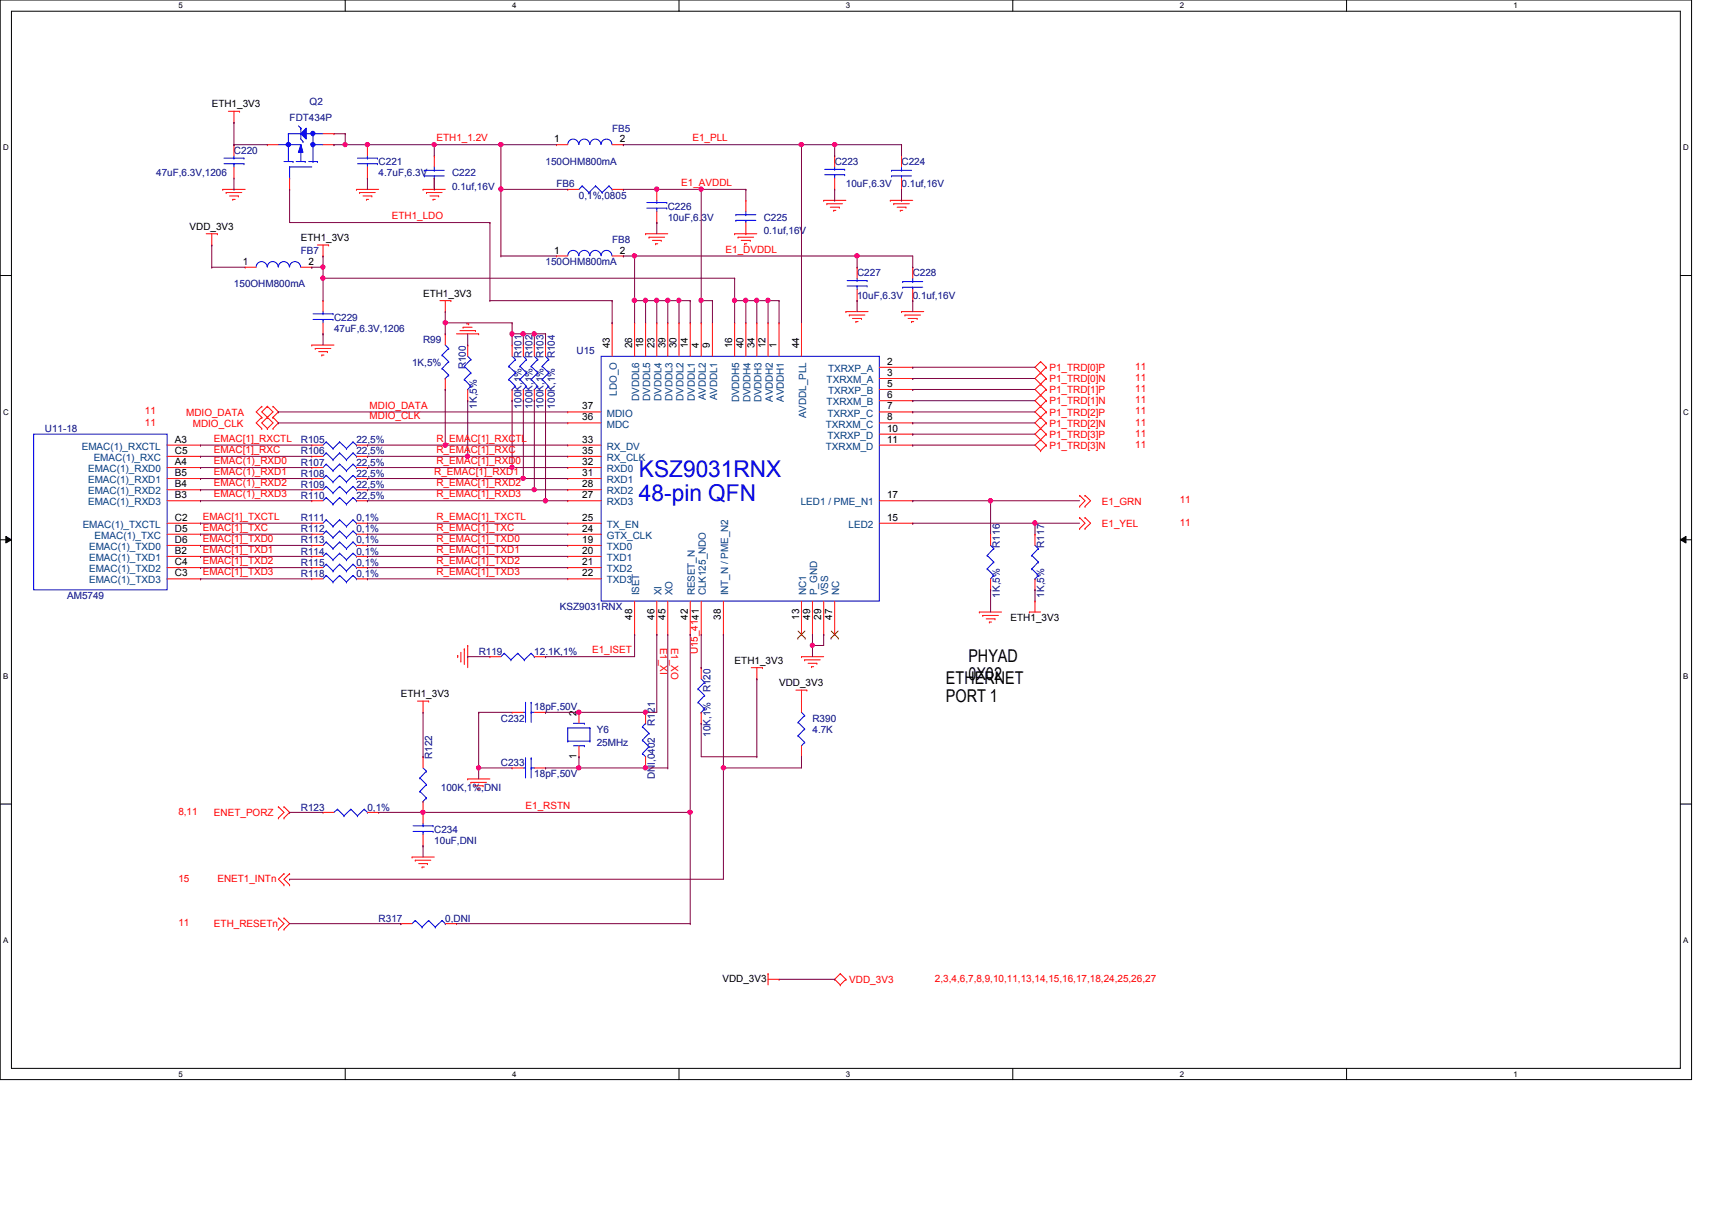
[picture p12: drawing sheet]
<svg xmlns="http://www.w3.org/2000/svg" width="297mm" height="210mm" viewBox="0 0 297 210" stroke-linecap="round" stroke-linejoin="round" font-family="sans-serif">
<defs><g id="words">
<g font-size="4" fill="#00f">
<text x="110.9" y="82.8">KSZ9031RNX</text>
<text x="110.9" y="86.9">48-pin QFN</text>
</g>
<g font-size="3">
<text x="164.1" y="118.7">ETHERNET</text>
<text x="168" y="114.8">PHYAD</text>
<text x="168" y="117.9">0X02</text>
<text x="164.1" y="121.8">PORT 1</text>
</g>
<g font-size="1.7">
<text x="36.7" y="18.6">ETH1_3V3</text>
<text x="96.2" y="24.7">1</text>
<text x="107.6" y="24.7">2</text>
<text x="32.9" y="39.8">VDD_3V3</text>
<text x="52.2" y="41.8">ETH1_3V3</text>
<text x="42.1" y="45.9">1</text>
<text x="53.5" y="45.9">2</text>
<text x="96.2" y="44">1</text>
<text x="107.6" y="44">2</text>
<text x="73.4" y="51.4">ETH1_3V3</text>
<text x="105.8" y="60.5" transform="rotate(-90 105.8 60.5)">43</text>
<text x="109.7" y="60.5" transform="rotate(-90 109.7 60.5)">26</text>
<text x="111.6" y="60.5" transform="rotate(-90 111.6 60.5)">18</text>
<text x="113.5" y="60.5" transform="rotate(-90 113.5 60.5)">23</text>
<text x="115.4" y="60.5" transform="rotate(-90 115.4 60.5)">39</text>
<text x="117.4" y="60.5" transform="rotate(-90 117.4 60.5)">30</text>
<text x="119.3" y="60.5" transform="rotate(-90 119.3 60.5)">14</text>
<text x="121.2" y="60.5" transform="rotate(-90 121.2 60.5)">4</text>
<text x="123.2" y="60.5" transform="rotate(-90 123.2 60.5)">9</text>
<text x="127" y="60.5" transform="rotate(-90 127 60.5)">16</text>
<text x="129" y="60.5" transform="rotate(-90 129 60.5)">40</text>
<text x="130.9" y="60.5" transform="rotate(-90 130.9 60.5)">34</text>
<text x="132.8" y="60.5" transform="rotate(-90 132.8 60.5)">12</text>
<text x="134.7" y="60.5" transform="rotate(-90 134.7 60.5)">1</text>
<text x="138.6" y="60.5" transform="rotate(-90 138.6 60.5)">44</text>
<text x="153.9" y="63.3">2</text>
<text x="153.9" y="65.2">3</text>
<text x="101" y="71">37</text>
<text x="153.9" y="67.1">5</text>
<text x="153.9" y="69.1">6</text>
<text x="153.9" y="71">7</text>
<text x="30.3" y="76.8">A3</text>
<text x="101" y="76.8">33</text>
<text x="101" y="72.9">36</text>
<text x="153.9" y="72.9">8</text>
<text x="153.9" y="74.9">10</text>
<text x="153.9" y="76.8">11</text>
<text x="30.3" y="78.7">C5</text>
<text x="30.3" y="82.6">B5</text>
<text x="30.3" y="80.7">A4</text>
<text x="101" y="82.6">31</text>
<text x="101" y="80.7">32</text>
<text x="101" y="78.7">35</text>
<text x="30.3" y="86.4">B3</text>
<text x="30.3" y="84.5">B4</text>
<text x="101" y="86.4">27</text>
<text x="101" y="84.5">28</text>
<text x="153.9" y="86.4">17</text>
<text x="30.3" y="92.2">D5</text>
<text x="30.3" y="90.3">C2</text>
<text x="30.3" y="94.2">D6</text>
<text x="101" y="94.2">19</text>
<text x="101" y="92.2">24</text>
<text x="101" y="90.3">25</text>
<text x="153.9" y="90.3">15</text>
<text x="30.3" y="100">C3</text>
<text x="30.3" y="98">C4</text>
<text x="30.3" y="96.1">B2</text>
<text x="101" y="96.1">20</text>
<text x="101" y="98">21</text>
<text x="101" y="100">22</text>
<text x="109.7" y="107.6" transform="rotate(-90 109.7 107.6)">48</text>
<text x="113.5" y="107.6" transform="rotate(-90 113.5 107.6)">46</text>
<text x="115.4" y="107.6" transform="rotate(-90 115.4 107.6)">45</text>
<text x="119.3" y="107.6" transform="rotate(-90 119.3 107.6)">42</text>
<text x="125.1" y="107.6" transform="rotate(-90 125.1 107.6)">38</text>
<text x="138.6" y="107.6" transform="rotate(-90 138.6 107.6)">13</text>
<text x="140.5" y="107.6" transform="rotate(-90 140.5 107.6)">49</text>
<text x="142.5" y="107.6" transform="rotate(-90 142.5 107.6)">29</text>
<text x="144.4" y="107.6" transform="rotate(-90 144.4 107.6)">47</text>
<text x="175.3" y="107.8">ETH1_3V3</text>
<text x="127.5" y="115.1">ETH1_3V3</text>
<text x="135.2" y="119">VDD_3V3</text>
<text x="69.6" y="120.9">ETH1_3V3</text>
<text x="100" y="124.1" transform="rotate(-90 100 124.1)">2</text>
<text x="100" y="131.7" transform="rotate(-90 100 131.7)">1</text>
<text x="125.3" y="170.3">VDD_3V3</text>
</g>
<g font-size="1.7" fill="#000080">
<text x="50.2" y="20.9">FDT434P</text>
<text x="53.7" y="18.2">Q2</text>
<text x="106.2" y="22.9">FB5</text>
<text x="40.6" y="26.7">C220</text>
<text x="65.7" y="28.7">C221</text>
<text x="94.7" y="28.7">150OHM800mA</text>
<text x="144.8" y="28.7">C223</text>
<text x="156.4" y="28.7">C224</text>
<text x="27.1" y="30.6">47uF,6.3V,1206</text>
<text x="65.7" y="30.6">4.7uF,6.3V</text>
<text x="78.4" y="30.6">C222</text>
<text x="78.4" y="32.9">0.1uf,16V</text>
<text x="96.6" y="32.5">FB6</text>
<text x="100.5" y="34.5">0,1%,0805</text>
<text x="146.8" y="32.5">10uF,6.3V</text>
<text x="156.4" y="32.5">0.1uf,16V</text>
<text x="115.9" y="36.4">C226</text>
<text x="115.9" y="38.3">10uF,6.3V</text>
<text x="132.5" y="38.3">C225</text>
<text x="132.5" y="40.6">0.1uf,16V</text>
<text x="52.2" y="44.1">FB7</text>
<text x="94.7" y="46">150OHM800mA</text>
<text x="106.2" y="42.2">FB8</text>
<text x="148.7" y="48">C227</text>
<text x="158.4" y="48">C228</text>
<text x="40.6" y="49.9">150OHM800mA</text>
<text x="148.7" y="51.8">10uF,6.3V</text>
<text x="158.4" y="51.8">0.1uf,16V</text>
<text x="58" y="55.7">C229</text>
<text x="58" y="57.6">47uF,6.3V,1206</text>
<text x="73.4" y="59.5">R99</text>
<text x="71.5" y="63.4">1K,5%</text>
<text x="80.8" y="64.1" transform="rotate(-90 80.8 64.1)">R100</text>
<text x="90.5" y="62.2" transform="rotate(-90 90.5 62.2)">R101</text>
<text x="92.4" y="62.2" transform="rotate(-90 92.4 62.2)">R102</text>
<text x="94.3" y="62.2" transform="rotate(-90 94.3 62.2)">R103</text>
<text x="96.3" y="62.2" transform="rotate(-90 96.3 62.2)">R104</text>
<text x="100" y="61.5">U15</text>
<text x="82.8" y="70.9" transform="rotate(-90 82.8 70.9)">1K,5%</text>
<text x="90.5" y="70.9" transform="rotate(-90 90.5 70.9)">100K,1%</text>
<text x="92.4" y="70.9" transform="rotate(-90 92.4 70.9)">100K,1%</text>
<text x="94.3" y="70.9" transform="rotate(-90 94.3 70.9)">100K,1%</text>
<text x="96.3" y="70.9" transform="rotate(-90 96.3 70.9)">100K,1%</text>
<text x="7.8" y="75">U11-18</text>
<text x="52.2" y="76.9">R105</text>
<text x="61.8" y="76.9">22,5%</text>
<text x="52.2" y="82.7">R108</text>
<text x="52.2" y="78.8">R106</text>
<text x="52.2" y="80.8">R107</text>
<text x="61.8" y="82.7">22,5%</text>
<text x="61.8" y="78.8">22,5%</text>
<text x="61.8" y="80.8">22,5%</text>
<text x="52.2" y="84.6">R109</text>
<text x="52.2" y="86.6">R110</text>
<text x="61.8" y="84.6">22,5%</text>
<text x="61.8" y="86.6">22,5%</text>
<text x="52.2" y="92.4">R112</text>
<text x="52.2" y="94.3">R113</text>
<text x="52.2" y="90.4">R111</text>
<text x="61.8" y="92.4">0,1%</text>
<text x="61.8" y="94.3">0,1%</text>
<text x="61.8" y="90.4">0,1%</text>
<text x="173.5" y="95" transform="rotate(-90 173.5 95)">R116</text>
<text x="181.2" y="95" transform="rotate(-90 181.2 95)">R117</text>
<text x="52.2" y="96.2">R114</text>
<text x="52.2" y="98.1">R115</text>
<text x="52.2" y="100.1">R118</text>
<text x="61.8" y="96.2">0,1%</text>
<text x="61.8" y="98.1">0,1%</text>
<text x="61.8" y="100.1">0,1%</text>
<text x="11.6" y="103.9">AM5749</text>
<text x="97.2" y="105.9">KSZ9031RNX</text>
<text x="173.5" y="103.7" transform="rotate(-90 173.5 103.7)">1K,5%</text>
<text x="181.2" y="103.7" transform="rotate(-90 181.2 103.7)">1K,5%</text>
<text x="83.1" y="113.6">R119</text>
<text x="92.7" y="113.6">12.1K,1%</text>
<text x="86.9" y="125.2">C232</text>
<text x="92.7" y="123.2">18pF,50V</text>
<text x="113.6" y="125.9" transform="rotate(-90 113.6 125.9)">R121</text>
<text x="123.3" y="120.1" transform="rotate(-90 123.3 120.1)">R120</text>
<text x="141" y="125.2">R390</text>
<text x="75" y="131.7" transform="rotate(-90 75 131.7)">R122</text>
<text x="103.5" y="127.1">Y6</text>
<text x="103.5" y="129.4">25MHz</text>
<text x="123.3" y="127.8" transform="rotate(-90 123.3 127.8)">10K,1%</text>
<text x="141" y="127.1">4.7K</text>
<text x="76.5" y="137.2">100K,1%,DNI</text>
<text x="86.9" y="132.9">C233</text>
<text x="92.7" y="134.8">18pF,50V</text>
<text x="113.6" y="135.1" transform="rotate(-90 113.6 135.1)">DNI,0402</text>
<text x="52.2" y="140.6">R123</text>
<text x="63.7" y="140.6">0,1%</text>
<text x="75.4" y="144.5">C234</text>
<text x="75.4" y="146.4">10uF,DNI</text>
<text x="65.7" y="159.9">R317</text>
<text x="77.3" y="159.9">0,DNI</text>
</g>
<g font-size="1.7" fill="#f00">
<text x="75.7" y="24.5">ETH1_1.2V</text>
<text x="120.1" y="24.5">E1_PLL</text>
<text x="118.2" y="32.3">E1_AVDDL</text>
<text x="68" y="38">ETH1_LDO</text>
<text x="125.9" y="43.8">E1_DVDDL</text>
<text x="182.1" y="64.3">P1_TRD[0]P</text>
<text x="197" y="64.2">11</text>
<text x="25.1" y="71.9">11</text>
<text x="64.1" y="70.9">MDIO_DATA</text>
<text x="182.1" y="66.3">P1_TRD[0]N</text>
<text x="182.1" y="68.2">P1_TRD[1]P</text>
<text x="182.1" y="70.1">P1_TRD[1]N</text>
<text x="197" y="66.1">11</text>
<text x="197" y="68">11</text>
<text x="197" y="70">11</text>
<text x="197" y="71.9">11</text>
<text x="25.1" y="73.8">11</text>
<text x="32.3" y="72.1">MDIO_DATA</text>
<text x="33.4" y="74">MDIO_CLK</text>
<text x="37.1" y="76.6">EMAC[1]_RXCTL</text>
<text x="64.1" y="72.8">MDIO_CLK</text>
<text x="75.7" y="76.6">R_EMAC[1]_RXCTL</text>
<text x="182.1" y="72.1">P1_TRD[2]P</text>
<text x="182.1" y="74">P1_TRD[2]N</text>
<text x="182.1" y="75.9">P1_TRD[3]P</text>
<text x="182.1" y="77.9">P1_TRD[3]N</text>
<text x="197" y="73.8">11</text>
<text x="197" y="75.7">11</text>
<text x="197" y="77.7">11</text>
<text x="37.1" y="80.5">EMAC(1)_RXD0</text>
<text x="37.1" y="82.4">EMAC(1)_RXD1</text>
<text x="37.1" y="78.6">EMAC[1]_RXC</text>
<text x="75.4" y="82.4">R_EMAC[1]_RXD1</text>
<text x="75.7" y="80.5">R_EMAC[1]_RXD0</text>
<text x="75.7" y="78.6">R_EMAC[1]_RXC</text>
<text x="37.1" y="84.4">EMAC(1)_RXD2</text>
<text x="37.1" y="86.3">EMAC(1)_RXD3</text>
<text x="75.7" y="84.4">R_EMAC[1]_RXD2</text>
<text x="75.7" y="86.3">R_EMAC[1]_RXD3</text>
<text x="191.2" y="87.5">E1_GRN</text>
<text x="204.7" y="87.3">11</text>
<text x="35.2" y="90.2">EMAC[1]_TXCTL</text>
<text x="35.2" y="92.1">EMAC[1]_TXC</text>
<text x="35.2" y="95.9">EMAC[1]_TXD1</text>
<text x="35.2" y="94">EMAC[1]_TXD0</text>
<text x="75.7" y="90.2">R_EMAC[1]_TXCTL</text>
<text x="75.7" y="95.9">R_EMAC[1]_TXD1</text>
<text x="75.7" y="94">R_EMAC[1]_TXD0</text>
<text x="75.7" y="92.1">R_EMAC[1]_TXC</text>
<text x="191.2" y="91.4">E1_YEL</text>
<text x="204.7" y="91.2">11</text>
<text x="35.2" y="99.8">EMAC[1]_TXD3</text>
<text x="35.2" y="97.9">EMAC[1]_TXD2</text>
<text x="75.7" y="99.8">R_EMAC[1]_TXD3</text>
<text x="75.7" y="97.9">R_EMAC[1]_TXD2</text>
<text x="102.7" y="113.3">E1_ISET</text>
<text x="114.6" y="112.4" transform="rotate(90 114.6 112.4)">E1_XI</text>
<text x="116.5" y="112.4" transform="rotate(90 116.5 112.4)">E1_XO</text>
<text x="121.1" y="113.5" transform="rotate(-90 121.1 113.5)">U15_4141</text>
<text x="30.9" y="141.4">8,11</text>
<text x="37.1" y="141.6">ENET_PORZ</text>
<text x="91.2" y="140.3">E1_RSTN</text>
<text x="30.9" y="153">15</text>
<text x="37.7" y="153">ENET1_INTn</text>
<text x="30.9" y="160.7">11</text>
<text x="37.1" y="160.9">ETH_RESETn</text>
<text x="147.4" y="170.5">VDD_3V3</text>
<text x="162.2" y="170.3">2,3,4,6,7,8,9,10,11,13,14,15,16,17,18,24,25,26,27</text>
</g>
<g font-size="1.7" fill="#004080">
<text x="143.7" y="64.5">TXRXP_A</text>
<text x="107" y="68.7" transform="rotate(-90 107 68.7)">LDO_O</text>
<text x="110.9" y="69.6" transform="rotate(-90 110.9 69.6)">DVDDL6</text>
<text x="112.8" y="69.6" transform="rotate(-90 112.8 69.6)">DVDDL5</text>
<text x="114.8" y="69.6" transform="rotate(-90 114.8 69.6)">DVDDL4</text>
<text x="116.7" y="69.6" transform="rotate(-90 116.7 69.6)">DVDDL3</text>
<text x="118.6" y="69.6" transform="rotate(-90 118.6 69.6)">DVDDL2</text>
<text x="120.6" y="69.6" transform="rotate(-90 120.6 69.6)">DVDDL1</text>
<text x="122.5" y="69.5" transform="rotate(-90 122.5 69.5)">AVDDL2</text>
<text x="124.4" y="69.5" transform="rotate(-90 124.4 69.5)">AVDDL1</text>
<text x="128.3" y="69.8" transform="rotate(-90 128.3 69.8)">DVDDH5</text>
<text x="130.2" y="69.8" transform="rotate(-90 130.2 69.8)">DVDDH4</text>
<text x="132.1" y="69.8" transform="rotate(-90 132.1 69.8)">DVDDH3</text>
<text x="134.1" y="69.7" transform="rotate(-90 134.1 69.7)">AVDDH2</text>
<text x="136" y="69.7" transform="rotate(-90 136 69.7)">AVDDH1</text>
<text x="143.4" y="66.5">TXRXM_A</text>
<text x="143.4" y="70.3">TXRXM_B</text>
<text x="143.7" y="68.4">TXRXP_B</text>
<text x="105.3" y="74.2">MDC</text>
<text x="105.3" y="72.3">MDIO</text>
<text x="139.9" y="72.6" transform="rotate(-90 139.9 72.6)">AVDDL_PLL</text>
<text x="143.3" y="74.2">TXRXM_C</text>
<text x="143.5" y="72.3">TXRXP_C</text>
<text x="143.5" y="76.1">TXRXP_D</text>
<text x="14.2" y="78">EMAC(1)_RXCTL</text>
<text x="15.3" y="83.8">EMAC(1)_RXD1</text>
<text x="15.3" y="81.9">EMAC(1)_RXD0</text>
<text x="16.3" y="80">EMAC(1)_RXC</text>
<text x="105.3" y="83.8">RXD1</text>
<text x="105.3" y="81.9">RXD0</text>
<text x="105.3" y="78">RX_DV</text>
<text x="105.3" y="80">RX_CLK</text>
<text x="143.3" y="78">TXRXM_D</text>
<text x="15.3" y="87.7">EMAC(1)_RXD3</text>
<text x="15.3" y="85.8">EMAC(1)_RXD2</text>
<text x="105.3" y="87.7">RXD3</text>
<text x="105.3" y="85.8">RXD2</text>
<text x="138.9" y="87.7">LED1 / PME_N1</text>
<text x="14.3" y="91.6">EMAC(1)_TXCTL</text>
<text x="15.4" y="95.4">EMAC(1)_TXD0</text>
<text x="16.4" y="93.5">EMAC(1)_TXC</text>
<text x="105.3" y="95.4">TXD0</text>
<text x="105.3" y="93.5">GTX_CLK</text>
<text x="105.3" y="91.6">TX_EN</text>
<text x="147.2" y="91.6">LED2</text>
<text x="15.4" y="101.2">EMAC(1)_TXD3</text>
<text x="15.4" y="99.3">EMAC(1)_TXD2</text>
<text x="15.4" y="97.3">EMAC(1)_TXD1</text>
<text x="105.3" y="97.3">TXD1</text>
<text x="105.3" y="99.3">TXD2</text>
<text x="105.3" y="101.2">TXD3</text>
<text x="110.9" y="103.3" transform="rotate(-90 110.9 103.3)">ISET</text>
<text x="114.8" y="103.3" transform="rotate(-90 114.8 103.3)">XI</text>
<text x="116.7" y="103.3" transform="rotate(-90 116.7 103.3)">XO</text>
<text x="120.6" y="103.3" transform="rotate(-90 120.6 103.3)">RESET_N</text>
<text x="122.5" y="103.3" transform="rotate(-90 122.5 103.3)">CLK125_NDO</text>
<text x="126.3" y="103.3" transform="rotate(-90 126.3 103.3)">INT_N / PME_N2</text>
<text x="139.9" y="103.3" transform="rotate(-90 139.9 103.3)">NC1</text>
<text x="141.8" y="103.3" transform="rotate(-90 141.8 103.3)">P_GND</text>
<text x="143.7" y="103.3" transform="rotate(-90 143.7 103.3)">VSS</text>
<text x="145.6" y="103.3" transform="rotate(-90 145.6 103.3)">NC</text>
</g>
<g font-size="1.4">
<text x="30.9" y="1.4">5</text>
<text x="88.9" y="1.4">4</text>
<text x="146.8" y="1.4">3</text>
<text x="204.7" y="1.4">2</text>
<text x="262.6" y="1.4">1</text>
<text x=".5" y="26.1">D</text>
<text x="292.1" y="26.1">D</text>
<text x=".5" y="71.9">C</text>
<text x="292.1" y="71.9">C</text>
<text x=".5" y="117.8">B</text>
<text x="292.1" y="117.8">B</text>
<text x=".5" y="163.6">A</text>
<text x="292.1" y="163.6">A</text>
<text x="30.9" y="186.8">5</text>
<text x="88.9" y="186.8">4</text>
<text x="146.8" y="186.8">3</text>
<text x="204.7" y="186.8">2</text>
<text x="262.6" y="186.8">1</text>
</g>
</g></defs>
<path d="M0 0h293.5v187.3h-293.5zM2 1.9h289.5v183.4h-289.5z" fill="none" stroke="#000" stroke-width=".17"/>
<g fill="#fff">
<path d="M30.9 .2h.8v1.5h-.8z"/>
<path d="M30.9 185.5h.8v1.6h-.8z"/>
</g>
<path d="M59.9 0v1.9M59.9 185.3v2" fill="none" stroke="#000" stroke-width=".17"/>
<g fill="#fff">
<path d="M88.9 .2h.7v1.5h-.7z"/>
<path d="M88.9 185.5h.7v1.6h-.7z"/>
</g>
<path d="M117.8 0v1.9M117.8 185.3v2" fill="none" stroke="#000" stroke-width=".17"/>
<g fill="#fff">
<path d="M146.8 .2h.7v1.5h-.7z"/>
<path d="M146.8 185.5h.7v1.6h-.7z"/>
</g>
<path d="M175.7 0v1.9M175.7 185.3v2" fill="none" stroke="#000" stroke-width=".17"/>
<g fill="#fff">
<path d="M204.7 .2h.7v1.5h-.7z"/>
<path d="M204.7 185.5h.7v1.6h-.7z"/>
</g>
<path d="M233.6 0v1.9M233.6 185.3v2" fill="none" stroke="#000" stroke-width=".17"/>
<g fill="#fff">
<path d="M262.6 .2h.8v1.5h-.8z"/>
<path d="M262.6 185.5h.8v1.6h-.8z"/>
<path d="M.5 24.8h1v1.6h-1z"/>
<path d="M292.1 24.8h.9v1.6h-.9z"/>
<path d="M.5 70.7h1v1.5h-1z"/>
<path d="M292.1 70.7h.9v1.5h-.9z"/>
</g>
<path d="M0 47.8h2M291.5 47.8h2" fill="none" stroke="#000" stroke-width=".17"/>
<g fill="#fff">
<path d="M.5 116.5h.9v1.6h-.9z"/>
<path d="M292.1 116.5h.8v1.6h-.8z"/>
</g>
<path d="M0 93.6h2M1 93l1 .6-1 .6zM291.5 93.6l1-.6v1.2zM291.5 93.6h2" fill="none" stroke="#000" stroke-width=".17"/>
<path d="M1 93l1 .6-1 .6zM291.5 93.6l1-.6v1.2z" fill="#000"/>
<g fill="#fff">
<path d="M.5 162.4h.9v1.5h-.9z"/>
<path d="M292.1 162.4h.8v1.5h-.8z"/>
</g>
<path d="M0 139.5h2M291.5 139.5h2" fill="none" stroke="#000" stroke-width=".17"/>
<g fill="none" stroke="#f00" stroke-width=".17">
<path d="M39.6 19.3h2M40.6 19.3v2M41.6 19.3h.1M38.6 32.9h.1M38.6 32.9h3.9M39.2 33.4h.1M39.2 33.4h2.7M39.8 34h1.6M40.4 34.6h.1M40.4 34.6h.4M40.6 21.3h.1M40.6 25.1h.1"/>
<path d="M40.6 30.9h.1M40.6 25.1v2M40.6 29v1.9M41.4 34h.1M61.8 32.9h.1M61.8 32.9h3.9M62.4 33.4h.1M62.4 33.4h2.7M63 34h1.5M63.6 34.6h.1M63.6 34.6h.4M63.8 25.1h.1"/>
<path d="M63.8 30.9h.1M63.8 25.1v2M63.8 29v1.9M64.5 34h.1M73.4 32.9h.1M73.4 32.9h3.9M74 33.4h.1M74 33.4h2.7M74.6 34h1.5M75.1 34.6h.1M75.1 34.6h.4M75.3 32.9h.1"/>
<path d="M75.3 27.1h.1M75.3 27.1v1.9M75.3 30.9v2M76.1 34h.1M98.5 32.9h.1M98.5 32.9h2M106.2 32.9h2M108.2 32.9h.1M129.4 34.8h.1M129.4 34.8v1.9M129.4 38.6v2M142.9 34.8h.1"/>
<path d="M142.9 34.8h3.9M143.5 35.3h.1M143.5 35.3h2.7M144.1 35.9h1.5M144.6 36.5h.1M144.6 36.5h.4M145.6 35.9h.1M154.5 34.8h.1M154.5 34.8h3.9M155.1 35.3h.1M155.1 35.3h2.7M155.7 35.9h1.5"/>
<path d="M156.2 36.5h.1M156.2 36.5h.4M156.4 32.9h.1M156.4 27.1h.1M156.4 27.1v1.9M156.4 30.9v2M157.2 35.9h.1M35.8 40.6h1.9M36.7 42.5h.1M36.7 40.6v1.9M37.7 40.6h.1M42.5 46.4h.1"/>
<path d="M42.5 46.4h1.9M52.2 46.4h1.9M54.1 59.9h.1M54.1 46.4h.1M54.1 59.9h3.9M55.1 42.5h1.9M56 44.4h.1M56 42.5v1.9M57 42.5h.1M76.3 52.2h1.9M77.3 54.1h.1M77.3 57.9h.1"/>
<path d="M77.3 52.2v1.9M77.3 57.9v2M78.2 52.2h.1M79.2 57.9h3.9M79.8 57.4h2.7M80.3 56.8h.1M80.3 56.8h1.6M80.9 56.2h.4M81.1 59.9h.1M81.1 59.9v1.9M81.3 56.2h.1M82.5 57.4h.1"/>
<path d="M83.1 57.9h.1M88.9 59.9h.1M88.9 59.9v1.9M92.7 59.9h.1M92.7 59.9v1.9M96.6 44.4h.1M96.6 44.4h1.9M106.2 56h.1M106.2 56v5.8M106.2 44.4h2M108.2 44.4h.1M110.1 56h.1"/>
<path d="M110.1 56v5.8M112 40.6h.1M112 56h.1M112 40.6h3.9M112 56v5.8M112.6 41.1h.1M112.6 41.1h2.7M113.2 41.7h1.5M113.7 42.3h.1M113.7 42.3h.4M114 56h.1M114 56v5.8"/>
<path d="M114.7 41.7h.1M115.9 56h.1M115.9 56v5.8M117.8 56h.1M117.8 56v5.8M119.8 56h.1M119.8 56v5.8M121.7 56h.1M121.7 56v5.8M123.6 56h.1M123.6 56v5.8M127.5 40.6h.1"/>
<path d="M127.5 56h.1M127.5 40.6h3.8M127.5 56v5.8M128.1 41.1h.1M128.1 41.1h2.7M128.6 41.7h1.6M129.2 42.3h.1M129.2 42.3h.4M129.4 56h.1M129.4 40.6h.1M129.4 56v5.8M130.2 41.7h.1"/>
<path d="M131.3 56h.1M131.3 56v5.8M133.3 56h.1M133.3 56v5.8M135.2 56h.1M135.2 56v5.8M139.1 56h.1M139.1 56v5.8M146.8 54.1h.1M146.8 54.1h3.8M147.4 54.7h.1M147.4 54.7h2.7"/>
<path d="M147.9 55.2h1.6M148.5 55.8h.1M148.5 55.8h.4M149.5 55.2h.1M156.4 54.1h.1M156.4 54.1h3.9M157 54.7h.1M157 54.7h2.7M157.6 55.2h1.5M158.2 55.8h.1M158.2 55.8h.3M158.4 52.2h.1"/>
<path d="M158.4 46.4h.1M158.4 46.4v1.9M158.4 50.2v2M159.1 55.2h.1M45.4 70.5h.1M45.4 72.4h.1M45.4 74.3h.1M45.4 70.5l-1 1 1 .9M45.4 72.4l-1 1 1 .9M46.4 72.4h.1M46.4 70.5h.1M46.4 74.3h.1"/>
<path d="M46.4 70.5l-1 1 1 .9M46.4 70.5l1 1-1 .9M46.4 72.4l-1 1 1 .9M46.4 72.4l1 1-1 .9M47.4 70.5h.1M47.4 72.4h.1M47.4 74.3h.1M47.4 70.5l.9 1-.9 .9M47.4 72.4l.9 1-.9 .9M54.1 77.2h.1M54.1 77.2h1.9M54.7 60.5h.1"/>
<path d="M54.7 60.5h2.7M55.3 61h1.5M55.8 61.6h.1M55.8 61.6h.4M56.8 61h.1M61.8 77.2h2M63.8 77.2h.1M77.3 67.6h.1M77.3 65.7v1.9M81.1 69.5h.1M81.1 67.6v1.9M88.9 69.5h.1"/>
<path d="M88.9 67.6v1.9M92.7 69.5h.1M92.7 67.6v1.9M98.5 77.2h.1M98.5 79.2h.1M98.5 73.4h.1M98.5 71.5h.1M98.5 77.2h5.8M98.5 79.2h5.8M98.5 73.4h5.8M98.5 71.5h5.8M152.6 77.2h5.8"/>
<path d="M152.6 73.4h5.8M152.6 71.5h5.8M152.6 63.7h5.8M152.6 65.7h5.8M152.6 67.6h5.8M152.6 69.5h5.8M152.6 75.3h5.8M158.4 63.7h.1M158.4 65.7h.1M158.4 67.6h.1M158.4 69.5h.1M158.4 71.5h.1"/>
<path d="M158.4 73.4h.1M158.4 75.3h.1M158.4 77.2h.1M180.5 62.7h.1M180.5 64.7h.1M180.5 66.6h.1M180.5 68.5h.1M180.5 70.5h.1M180.5 72.4h.1M180.5 74.3h.1M180.5 76.3h.1M180.5 78.2h.1"/>
<path d="M180.5 62.7l-.9 1 1.9 2M180.5 62.7l1 1M180.5 66.6l-.9 1 1.9 1.9M180.5 66.6l1 1M180.5 70.5l1 1M180.5 72.4l-.9 1 1.9 1.9M180.5 72.4l1 1M180.5 76.3l-.9 .9 .9 1M180.5 76.3l1 .9M181.5 63.7h.1M181.5 65.7h.1M181.5 67.6h.1"/>
<path d="M181.5 69.5h.1M181.5 71.5h.1M181.5 73.4h.1M181.5 75.3h.1M181.5 77.2h.1M181.5 63.7l-1.9 2 .9 .9M181.5 65.7l-1 .9M181.5 67.6l-1.9 1.9 .9 1M181.5 69.5l-1.9 2 .9 .9M181.5 71.5l-1 .9M181.5 73.4l-1.9 1.9 .9 1M181.5 75.3l-1 1"/>
<path d="M181.5 77.2l-1 1M54.1 83h.1M54.1 92.7h.1M54.1 85h.1M54.1 94.6h.1M54.1 96.5h.1M54.1 86.9h.1M54.1 98.5h.1M54.1 83h1.9M54.1 92.7h1.9M54.1 86.9h1.9M54.1 94.6h1.9"/>
<path d="M54.1 96.5h1.9M54.1 98.5h1.9M54.1 85h1.9M61.8 83h2M61.8 92.7h2M61.8 86.9h2M61.8 94.6h2M61.8 96.5h2M61.8 98.5h2M61.8 85h2M63.8 83h.1M63.8 92.7h.1"/>
<path d="M63.8 85h.1M63.8 94.6h.1M63.8 96.5h.1M63.8 86.9h.1M63.8 98.5h.1M98.5 94.6h.1M98.5 96.5h.1M98.5 98.5h.1M98.5 92.7h.1M98.5 90.8h.1M98.5 86.9h.1M98.5 83h.1"/>
<path d="M98.5 81.1h.1M98.5 85h.1M98.5 83h5.8M98.5 92.7h5.8M98.5 90.8h5.8M98.5 86.9h5.8M98.5 94.6h5.8M98.5 96.5h5.8M98.5 98.5h5.8M98.5 81.1h5.8M98.5 85h5.8M152.6 90.8h5.8"/>
<path d="M152.6 86.9h5.8M158.4 90.8h.1M158.4 86.9h.1M171.9 92.7h.1M171.9 92.7v1.9M179.6 92.7h.1M179.6 92.7v1.9M187.3 85.9h.1M187.3 87.8h.1M187.3 89.8h.1M187.3 91.7h.1M187.3 85.9l1 1-1 .9"/>
<path d="M187.3 89.8l1 1-1 .9M188.3 85.9h.1M188.3 87.8h.1M188.3 89.8h.1M188.3 91.7h.1M188.3 85.9l.9 1-.9 .9M188.3 89.8l.9 1-.9 .9M79.4 113.7h.1M79.4 113.7v.4M80 114.7h.1M80 113.2v1.5M80.6 112.6h.1"/>
<path d="M80.6 112.6v2.7M81.1 112h.1M81.1 112v3.8M85 113.9h.1M85 113.9h1.9M92.7 113.9h2M94.7 113.9h.1M98.5 100.4h.1M98.5 100.4h5.8M110.1 110.1h.1M110.1 104.3v5.8M114 110.1h.1"/>
<path d="M114 104.3v5.8M115.9 110.1h.1M115.9 104.3v5.8M119.8 110.1h.1M119.8 104.3v5.8M121.7 110.1h.1M121.7 115.8h.1M121.7 104.3v5.8M121.7 115.8v2M125.5 110.1h.1M125.5 104.3v5.8M130.3 115.8h2"/>
<path d="M131.3 117.8h.1M131.3 115.8v2M132.3 115.8h.1M138.1 119.7h1.9M139.1 113.9h.1M139.1 110.1h.1M139.1 113.9h3.8M139.1 104.3v5.8M139.1 119.7v3.9M139.6 114.5h.1M139.6 114.5h2.7M140 119.7h.1"/>
<path d="M140.2 115.1h1.5M140.8 115.7h.1M140.8 115.7h.4M141 110.1h.1M141 104.3v5.8M141.7 115.1h.1M142.9 110.1h.1M142.9 104.3v5.8M144.8 110.1h.1M144.8 104.3v5.8M169.9 106.2h.1M169.9 106.2h3.9"/>
<path d="M170.5 106.8h.1M170.5 106.8h2.7M171.1 107.4h1.5M171.7 107.9h.1M171.7 107.9h.3M171.9 102.3h.1M171.9 100.4v1.9M172.6 107.4h.1M178.6 106.2h.1M178.6 106.2h1.9M179.6 104.3h.1M179.6 102.3h.1"/>
<path d="M179.6 100.4v1.9M179.6 104.3v1.9M48.3 140h.1M48.3 140l1 .9-1 1M49.3 140h.1M49.3 140l.9 .9-.9 1M72.4 121.6h2M73.4 123.6h.1M73.4 131.3h.1M73.4 121.6v2M73.4 131.3v1.9M73.4 139v3.9"/>
<path d="M74.4 121.6h.1M81.1 135.1h.1M81.1 135.1h3.9M81.7 135.7h.1M81.7 135.7h2.7M82.3 136.3h1.5M82.9 136.9h.1M82.9 136.9h.4M83.8 136.3h.1M88.9 123.6h.1M88.9 123.6h1.9M92.7 123.6h2"/>
<path d="M94.7 123.6h.1M112 133.2h.1M112 123.6h.1M112 123.6v1.9M112 131.3v1.9M121.7 125.5h.1M121.7 123.6v1.9M139.1 121.6h.1M139.1 131.3h.1M139.1 129.4v1.9M48.3 141.9h.1M48.3 159.3h.1"/>
<path d="M48.3 159.3l1 .9-1 1M49.3 153.5h.1M49.3 151.6h.1M49.3 141.9h.1M49.3 159.3h.1M49.3 151.6l-1 .9 1 1M49.3 159.3l.9 .9-.9 1M50.2 153.5h.1M50.2 151.6h.1M50.2 151.6l-.9 .9 .9 1M56 140.9h.1M56 140.9h2"/>
<path d="M63.8 140.9h1.9M65.7 140.9h.1M71.5 148.7h.1M71.5 148.7h3.8M72 149.2h.1M72 149.2h2.8M72.6 149.8h1.6M73.2 150.4h.1M73.2 150.4h.4M73.4 140.9h.1M73.4 146.7h.1M73.4 144.8v1.9"/>
<path d="M74.2 149.8h.1M48.3 161.2h.1M49.3 161.2h.1M69.6 160.2h.1M69.6 160.2h1.9M77.3 160.2h1.9M79.2 160.2h.1M133.3 168.9h.1M133.3 169.9h1.9M133.3 168.9v2M135.2 169.9h.1M145.8 168.9h.1"/>
<path d="M145.8 170.9h.1M145.8 168.9l-1 1 1 1M145.8 168.9l1 1M146.8 169.9h.1M146.8 169.9l-1 1"/>
</g>
<g fill="none" stroke="#00f" stroke-width=".17">
<path d="M38.9 28.4h3.4M38.9 27.4h3.4M40.6 27.4h.1M40.6 28.4h.1M40.6 27.1v.3M40.6 28.4v.6M42.3 28.4h.1M42.3 27.4h.1M62 28.4h3.5M62 27.4h3.5M63.8 27.4h.1M63.8 28.4h.1"/>
<path d="M63.8 27.1v.3M63.8 28.4v.6M65.5 28.4h.1M65.5 27.4h.1M73.6 29.5h.1M73.6 30.5h.1M73.6 29.5h3.5M73.6 30.5h3.5M75.3 30.5h.1M75.3 29.5h.1M75.3 29v.5M75.3 30.5v.4"/>
<path d="M101 32.3h.1M101 32.3l-.5 .6M101 32.3l1.2 1.1M102.2 33.4h.1M103.3 32.3h.1M103.3 32.3l-1.1 1.1M103.3 32.3l1.2 1.1M104.5 33.4h.1M105.7 32.3h.1M105.7 32.3l-1.2 1.1M105.7 32.3l.5 .6M106.2 32.9h.1"/>
<path d="M127.7 37.3h.1M127.7 38.2h.1M127.7 37.3h3.4M127.7 38.2h3.4M129.4 38.2h.1M129.4 37.3h.1M129.4 36.7v.6M129.4 38.2v.4M154.7 29.5h.1M154.7 30.5h.1M154.7 29.5h3.5M154.7 30.5h3.5"/>
<path d="M156.4 30.5h.1M156.4 29.5h.1M156.4 29v.5M156.4 30.5v.4M44.4 46.3a.95 .95 0 0 1 1-.9 .95 .95 0 0 1 1 .9M46.4 46.3a.93 .93 0 0 1 .9-.9 .93 .93 0 0 1 1 .9 .97 .97 0 0 1 .9-.9 .97 .97 0 0 1 1 .9M50.2 46.3a.95 .95 0 0 1 1-.9 .95 .95 0 0 1 1 .9M77.3 59.9l.5 .6M98.5 44.4a.95 .95 0 0 1 1-1 .95 .95 0 0 1 .9 1M100.5 44.4a.93 .93 0 0 1 .9-1 .93 .93 0 0 1 .9 1M102.4 44.4a.95 .95 0 0 1 .9-1 .95 .95 0 0 1 1 1M104.3 44.4a.93 .93 0 0 1 .9-1 .93 .93 0 0 1 1 1"/>
<path d="M156.6 48.9h.1M156.6 49.8h.1M156.6 48.9h3.5M156.6 49.8h3.5M158.4 49.8h.1M158.4 48.9h.1M158.4 48.3v.6M158.4 49.8v.4M56.6 76.7h.1M56.6 76.7l-.6 .5M56.6 76.7l1.2 1.1M57.8 77.8h.1"/>
<path d="M58.9 76.7h.1M58.9 76.7l-1.1 1.1M58.9 76.7l1.2 1.1M60.1 77.8h.1M61.3 76.7h.1M61.3 76.7l-1.2 1.1M61.3 76.7l.5 .5M61.8 77.2h.1M76.7 61.6h.1M76.7 63.9h.1M76.7 61.6l1.1 1.1M76.7 63.9l1.1 1.2"/>
<path d="M77.3 65.7h.1M77.8 60.5h.1M77.8 62.7h.1M77.8 65.1h.1M77.8 60.5l-1.1 1.1M77.8 62.7l-1.1 1.2M77.8 65.1l-.5 .6M80.6 63.5h.1M80.6 65.8h.1M80.6 63.5l1.1 1.2M80.6 65.8l1.1 1.2M81.1 67.6h.1"/>
<path d="M81.1 61.8l.6 .6M81.7 62.4h.1M81.7 64.7h.1M81.7 67h.1M81.7 67l-.6 .6M81.7 62.4l-1.1 1.1M81.7 64.7l-1.1 1.1M88.3 63.5h.1M88.3 65.8h.1M88.3 63.5l1.1 1.2M88.3 65.8l1.1 1.2M88.9 67.6h.1"/>
<path d="M88.9 61.8l.5 .6M89.4 62.4h.1M89.4 64.7h.1M89.4 67h.1M89.4 62.4l-1.1 1.1M89.4 64.7l-1.1 1.1M89.4 67l-.5 .6M92.2 63.5h.1M92.2 65.8h.1M92.2 63.5l1.1 1.2M92.2 65.8l1.1 1.2M92.7 67.6h.1"/>
<path d="M92.7 61.8l.6 .6M93.3 62.4h.1M93.3 64.7h.1M93.3 67h.1M93.3 62.4l-1.1 1.1M93.3 64.7l-1.1 1.1M93.3 67l-.6 .6M104.3 61.8h48.3v42.5h-48.3zM56.6 82.5h.1M56.6 92.1h.1M56.6 84.4h.1M56.6 94h.1"/>
<path d="M56.6 96h.1M56.6 86.3h.1M56.6 97.9h.1M56.6 82.5l-.6 .5M56.6 82.5l1.2 1.1M56.6 92.1l-.6 .6M56.6 92.1l1.2 1.2M56.6 84.4l-.6 .6M56.6 84.4l1.2 1.1M56.6 94l-.6 .6M56.6 94l1.2 1.2M56.6 86.3l-.6 .6"/>
<path d="M56.6 96l-.6 .5M56.6 96l1.2 1.1M56.6 86.3l1.2 1.2M56.6 97.9l-.6 .6M56.6 97.9l1.2 1.2M57.8 83.6h.1M57.8 93.3h.1M57.8 85.5h.1M57.8 95.2h.1M57.8 97.1h.1M57.8 87.5h.1M57.8 99.1h.1"/>
<path d="M58.9 82.5h.1M58.9 92.1h.1M58.9 84.4h.1M58.9 94h.1M58.9 96h.1M58.9 86.3h.1M58.9 97.9h.1M58.9 82.5l-1.1 1.1M58.9 82.5l1.2 1.1M58.9 92.1l-1.1 1.2M58.9 92.1l1.2 1.2M58.9 84.4l-1.1 1.1"/>
<path d="M58.9 84.4l1.2 1.1M58.9 94l-1.1 1.2M58.9 94l1.2 1.2M58.9 96l-1.1 1.1M58.9 96l1.2 1.1M58.9 86.3l-1.1 1.2M58.9 86.3l1.2 1.2M58.9 97.9l-1.1 1.2M58.9 97.9l1.2 1.2M60.1 83.6h.1M60.1 93.3h.1M60.1 85.5h.1"/>
<path d="M60.1 95.2h.1M60.1 97.1h.1M60.1 87.5h.1M60.1 99.1h.1M61.3 82.5h.1M61.3 92.1h.1M61.3 84.4h.1M61.3 94h.1M61.3 96h.1M61.3 86.3h.1M61.3 97.9h.1M61.3 82.5l-1.2 1.1"/>
<path d="M61.3 82.5l.5 .5M61.3 92.1l-1.2 1.2M61.3 92.1l.5 .6M61.3 84.4l-1.2 1.1M61.3 84.4l.5 .6M61.3 94l-1.2 1.2M61.3 94l.5 .6M61.3 96l-1.2 1.1M61.3 96l.5 .5M61.3 86.3l-1.2 1.2M61.3 86.3l.5 .6M61.3 97.9l-1.2 1.2"/>
<path d="M61.3 97.9l.5 .6M61.8 83h.1M61.8 92.7h.1M61.8 85h.1M61.8 94.6h.1M61.8 96.5h.1M61.8 86.9h.1M61.8 98.5h.1M171.3 96.4h.1M171.3 98.7h.1M171.3 96.4l1.1 1.1M171.3 98.7l1.1 1.1"/>
<path d="M171.9 94.6l.5 .6M172.4 95.2h.1M172.4 97.5h.1M172.4 99.8h.1M172.4 95.2l-1.1 1.2M172.4 97.5l-1.1 1.2M172.4 99.8l-.5 .6M179 96.4h.1M179 98.7h.1M179 96.4l1.2 1.1M179 98.7l1.2 1.1M179.6 94.6l.6 .6"/>
<path d="M180.2 95.2h.1M180.2 97.5h.1M180.2 99.8h.1M180.2 95.2l-1.2 1.2M180.2 97.5l-1.2 1.2M180.2 99.8l-.6 .6M87.5 113.3h.1M87.5 113.3l-.6 .6M87.5 113.3l1.1 1.2M88.6 114.5h.1M89.8 113.3h.1M89.8 113.3l-1.2 1.2"/>
<path d="M89.8 113.3l1.2 1.2M91 114.5h.1M92.2 113.3h.1M92.2 113.3l-1.2 1.2M92.2 113.3l.5 .6M92.7 113.9h.1M121.1 119.5h.1M121.1 119.5l1.2 1.1M121.7 117.8l.6 .6M122.3 118.4h.1M122.3 118.4l-1.2 1.1M171.9 100.4h.1"/>
<path d="M179.6 100.4h.1M72.9 135h.1M72.9 137.3h.1M72.9 135l1.1 1.1M72.9 137.3l1.1 1.1M73.4 139h.1M73.4 133.2l.6 .6M74 133.8h.1M74 136.1h.1M74 138.4h.1M74 133.8l-1.1 1.2M74 136.1l-1.1 1.2"/>
<path d="M74 138.4l-.6 .6M90.8 123.6h.4M91.2 123.6h.1M91.2 121.8h.1M91.2 121.8v3.5M92.2 121.8h.1M92.2 123.6h.1M92.2 123.6h.5M92.2 121.8v3.5M111.5 130.7h.1M111.5 128.4h.1M111.5 126.1h.1"/>
<path d="M111.5 130.7l.5 .6M111.5 128.4l1.1 1.1M111.5 126.1l1.1 1.1M112 125.5h.1M112 125.5l-.5 .6M112.6 129.5h.1M112.6 127.2h.1M112.6 129.5l-1.1 1.2M112.6 127.2l-1.1 1.2M121.1 121.8h.1M121.1 121.8l1.2 1.2M121.7 123.6h.1"/>
<path d="M122.3 120.6h.1M122.3 123h.1M122.3 120.6l-1.2 1.2M122.3 123l-.6 .6M138.5 125.3h.1M138.5 127.6h.1M138.5 125.3l1.1 1.1M138.5 127.6l1.1 1.2M139.1 129.4h.1M139.1 123.6l.5 .5M139.6 124.1h.1M139.6 126.4h.1"/>
<path d="M139.6 128.8h.1M139.6 124.1l-1.1 1.2M139.6 126.4l-1.1 1.2M139.6 128.8l-.5 .6M58.5 140.4h.1M58.5 140.4l-.5 .5M58.5 140.4l1.2 1.1M59.7 141.5h.1M60.9 140.4h.1M60.9 140.4l-1.2 1.1M60.9 140.4l1.1 1.1M62 141.5h.1"/>
<path d="M63.2 140.4h.1M63.2 140.4l-1.2 1.1M63.2 140.4l.6 .5M63.8 140.9h.1M71.7 144.2h3.4M71.7 143.3h3.4M72 159.7h.1M72 159.7l-.5 .5M72 159.7l1.2 1.1M73.4 143.3h.1M73.4 144.2h.1M73.4 142.9v.4"/>
<path d="M73.4 144.2v.6M74.4 159.7h.1M74.4 159.7l-1.2 1.1M74.4 159.7l1.1 1.1M75.1 144.2h.1M75.1 143.3h.1M76.7 159.7h.1M76.7 159.7l-1.2 1.1M76.7 159.7l.6 .5M73.2 160.8h.1M75.5 160.8h.1M77.3 160.2h.1"/>
</g>
<path d="M138.4 110.7h.1M138.5 109.5l1.2 1.2M139.7 109.5l-1.3 1.2M139.7 110.7h.1M144.2 110.7h.1M144.2 109.5l1.3 1.2M145.4 109.5l-1.2 1.2M145.5 110.7h.1" fill="none" stroke="#804000" stroke-width=".17"/>
<path d="M53.1 22.2v1.9l-.9-.9z" fill="#00f"/>
<g fill="none" stroke="#00f" stroke-width=".17">
<path d="M48.3 25.1h3.9M49.3 28h1.5M50 23.2h.1M50 25.1h.1M50 23.2v4.8M50 23.2h2.2M50.2 29h.1M50.2 30.9h.1M50.2 29h3.9M50.2 29v1.9M50.8 28h.1M51.4 28h1.6"/>
<path d="M51.8 21.8l.4 .4M52.2 22.2h.1M52.2 23.2h.1M52.2 25.1h.1M52.2 22.2v1.9l.4 .5M52.2 25.1v2.9M52.6 24.6h.1M53 28h.1M53.1 22.2v1.9l-.9-.9zM53.1 23.2h1.2M53.5 28h1.6M54.3 23.2h.1"/>
<path d="M54.3 28h.1M54.3 25.1h.1M54.3 23.2v4.8M54.3 25.1h1.7M55.1 28h.1"/>
</g>
<path d="M52.2 25.1l.4 1.4h-.8z" fill="#00f"/>
<path d="M52.2 25.1l.4 1.4h-.8z" fill="none" stroke="#00f" stroke-width=".17"/>
<circle cx="50" cy="25.1" r=".37" fill="#00f"/>
<circle cx="50" cy="25.1" r=".37" fill="none" stroke="#00f" stroke-width=".17"/>
<circle cx="54.3" cy="25.1" r=".37" fill="#00f"/>
<circle cx="54.3" cy="25.1" r=".37" fill="none" stroke="#00f" stroke-width=".17"/>
<circle cx="54.3" cy="23.2" r=".38" fill="#00f"/>
<g fill="none" stroke="#00f" stroke-width=".17">
<path d="M54.3 23.2h.1M54.3 23.2h1.7M98.5 25.1a.95 .95 0 0 1 1-1 .95 .95 0 0 1 .9 1M100.5 25.1a.93 .93 0 0 1 .9-1 .93 .93 0 0 1 .9 1M102.4 25.1a.95 .95 0 0 1 .9-1 .95 .95 0 0 1 1 1M104.3 25.1a.93 .93 0 0 1 .9-1 .93 .93 0 0 1 1 1M112.2 36.1h3.5M112.2 35.1h3.5M114 35.1h.1M114 36.1h.1M114 34.8v.3M114 36.1v.6"/>
<path d="M115.7 36.1h.1M115.7 35.1h.1M143.1 30.3h3.5M143.1 29.4h3.5M144.8 29.4h.1M144.8 30.3h.1M144.8 29v.4M144.8 30.3v.6M146.6 30.3h.1M146.6 29.4h.1M54.3 55.4h3.5M54.3 54.4h3.5"/>
<path d="M56 54.4h.1M56 55.4h.1M56 54.1v.3M56 55.4v.6M57.8 55.4h.1M57.8 54.4h.1M147 49.6h3.4M147 48.7h3.4M148.7 48.7h.1M148.7 49.6h.1M148.7 48.3v.4M148.7 49.6v.6"/>
<path d="M150.4 49.6h.1M150.4 48.7h.1M5.8 75.3h23.2v27h-23.2zM56.6 78.6h.1M56.6 78.6l-.6 .6M56.6 78.6l1.2 1.2M57.8 79.8h.1M58.9 78.6h.1M58.9 78.6l-1.1 1.2M58.9 78.6l1.2 1.2M60.1 79.8h.1M61.3 78.6h.1"/>
<path d="M61.3 78.6l-1.2 1.2M61.3 78.6l.5 .6M61.8 79.2h.1M90.2 63.5h.1M90.2 65.8h.1M90.2 63.5l1.2 1.2M90.2 65.8l1.2 1.2M90.8 67.6h.1M90.8 61.8l.6 .6M91.4 62.4h.1M91.4 64.7h.1M91.4 67h.1"/>
<path d="M91.4 62.4l-1.2 1.1M91.4 64.7l-1.2 1.1M91.4 67l-.6 .6M94.1 63.5h.1M94.1 65.8h.1M94.1 63.5l1.1 1.2M94.1 65.8l1.1 1.2M94.7 67.6h.1M94.7 61.8l.5 .6M95.2 62.4h.1M95.2 64.7h.1M95.2 67h.1"/>
<path d="M95.2 62.4l-1.1 1.1M95.2 64.7l-1.1 1.1M95.2 67l-.5 .6M56.6 99.8h.1M56.6 80.5h.1M56.6 90.2h.1M56.6 99.8l-.6 .6M56.6 99.8l1.2 1.2M56.6 80.5l-.6 .6M56.6 80.5l1.2 1.2M56.6 90.2l-.6 .6M56.6 90.2l1.2 1.1"/>
<path d="M57.8 81.7h.1M57.8 91.3h.1M58.9 99.8h.1M58.9 80.5h.1M58.9 90.2h.1M58.9 99.8l-1.1 1.2M58.9 99.8l1.2 1.2M58.9 80.5l-1.1 1.2M58.9 80.5l1.2 1.2M58.9 90.2l-1.1 1.1M58.9 90.2l1.2 1.1M60.1 81.7h.1"/>
<path d="M60.1 91.3h.1M61.3 99.8h.1M61.3 80.5h.1M61.3 90.2h.1M61.3 99.8l-1.2 1.2M61.3 99.8l.5 .6M61.3 80.5l-1.2 1.2M61.3 80.5l.5 .6M61.3 90.2l-1.2 1.1M61.3 90.2l.5 .6M61.8 81.1h.1M61.8 90.8h.1"/>
<path d="M57.8 101h.1M60.1 101h.1M61.8 100.4h.1M90.8 133.2h.4M91.2 133.2h.1M91.2 131.5h.1M91.2 131.5v3.5M92.2 131.5h.1M92.2 133.2h.1M92.2 133.2h.5M92.2 131.5v3.5M98.5 126.3h.1"/>
<path d="M98.5 128.6h.1M98.5 128.6h3.9M98.5 126.3h3.9M98.5 126.3v2.3M99.5 129.4h1.9M99.5 125.5h1.9M101.4 129.4h.1M101.4 125.5h.1M102.4 128.6h.1M102.4 126.3h.1M102.4 126.3v2.3"/>
<circle cx="54.3" cy="23.2" r=".38"/>
</g>
<g fill="none" stroke="#f00" stroke-width=".17">
<path d="M46.4 25.1h.1M46.4 25.1h1.9M50.2 32.9h.1M50.2 30.9v2M56 25.1h2M56 23.2h2M58 25.1h.1M58 23.2h.1M96.6 25.1h.1M96.6 25.1h1.9M106.2 25.1h2M108.2 25.1h.1"/>
<path d="M114 32.9h.1M114 38.6h.1M114 32.9v1.9M114 36.7v1.9M144.8 27.1h.1M144.8 32.9h.1M144.8 27.1v1.9M144.8 30.9v2M56 52.2h.1M56 57.9h.1M56 52.2v1.9M56 56v1.9"/>
<path d="M90.8 59.9h.1M90.8 59.9v1.9M94.7 59.9h.1M94.7 59.9v1.9M148.7 46.4h.1M148.7 52.2h.1M148.7 46.4v1.9M148.7 50.2v2M29 79.2h5.8M29 77.2h5.8M34.8 79.2h.1M34.8 77.2h.1"/>
<path d="M54.1 79.2h.1M54.1 79.2h1.9M61.8 79.2h2M63.8 79.2h.1M90.8 69.5h.1M90.8 67.6v1.9M94.7 69.5h.1M94.7 67.6v1.9M29 81.1h5.8M29 92.7h5.8M29 90.8h5.8M29 98.5h5.8"/>
<path d="M29 96.5h5.8M29 94.6h5.8M29 86.9h5.8M29 85h5.8M29 83h5.8M34.8 92.7h.1M34.8 90.8h.1M34.8 98.5h.1M34.8 96.5h.1M34.8 94.6h.1M34.8 86.9h.1M34.8 85h.1"/>
<path d="M34.8 83h.1M34.8 81.1h.1M54.1 81.1h.1M54.1 90.8h.1M54.1 81.1h1.9M54.1 90.8h1.9M61.8 81.1h2M61.8 90.8h2M63.8 81.1h.1M63.8 90.8h.1M29 100.4h5.8M34.8 100.4h.1"/>
<path d="M54.1 100.4h.1M54.1 100.4h1.9M61.8 100.4h2M63.8 100.4h.1M88.9 133.2h.1M88.9 133.2h1.9M92.7 133.2h2M94.7 133.2h.1M100.5 131.3h.1M100.5 123.6h.1M100.5 123.6v1.9M100.5 129.4v1.9"/>
</g>
<path d="M88.9 69.5h.1M88.9 69.5v11.6h-25.1M63.8 81.1h.1" fill="none" stroke="#800040" stroke-width=".17"/>
<circle cx="88.8" cy="81.1" r=".38" fill="#f0f"/>
<circle cx="88.8" cy="81.1" r=".38" fill="none" stroke="#f0f" stroke-width=".17"/>
<path d="M90.8 69.5h.1M90.8 69.5v13.5h-27M63.8 83h.1" fill="none" stroke="#800040" stroke-width=".17"/>
<circle cx="90.8" cy="83" r=".37" fill="#f0f"/>
<circle cx="90.8" cy="83" r=".37" fill="none" stroke="#f0f" stroke-width=".17"/>
<path d="M92.7 69.5h.1M92.7 69.5v15.5h-28.9M63.8 85h.1" fill="none" stroke="#800040" stroke-width=".17"/>
<circle cx="92.7" cy="84.9" r=".37" fill="#f0f"/>
<circle cx="92.7" cy="84.9" r=".37" fill="none" stroke="#f0f" stroke-width=".17"/>
<path d="M94.7 69.5h.1M94.7 69.5v17.4h-30.9M63.8 86.9h.1" fill="none" stroke="#800040" stroke-width=".17"/>
<circle cx="94.6" cy="86.9" r=".38" fill="#f0f"/>
<circle cx="94.6" cy="86.9" r=".38" fill="none" stroke="#f0f" stroke-width=".17"/>
<path d="M88.9 57.9h.1M88.9 57.9v2M83.1 123.6h.1M83.1 123.6h5.8M83.1 123.6v9.6M94.7 133.2h.1M100.5 131.3h.1M100.5 131.3v1.9h-5.8M112 133.2h.1M112 123.6h.1M112 133.2h3.9M112 123.6h2" fill="none" stroke="#800040" stroke-width=".17"/>
<circle cx="83" cy="133.2" r=".37" fill="#f0f"/>
<circle cx="83" cy="133.2" r=".37" fill="none" stroke="#f0f" stroke-width=".17"/>
<path d="M88.9 57.9h1.9M90.8 57.9h.1" fill="none" stroke="#800040" stroke-width=".17"/>
<circle cx="88.8" cy="57.9" r=".38" fill="#f0f"/>
<circle cx="88.8" cy="57.9" r=".38" fill="none" stroke="#f0f" stroke-width=".17"/>
<circle cx="90.8" cy="57.9" r=".38" fill="#f0f"/>
<circle cx="90.8" cy="57.9" r=".38" fill="none" stroke="#f0f" stroke-width=".17"/>
<path d="M92.7 57.9h.1M92.7 57.9v2M92.7 57.9h2M94.7 57.9h.1M94.7 57.9v2M92.7 85h.1M92.7 85h5.8M94.7 86.9h.1M94.7 86.9h3.8M83.1 133.2h.1M83.1 133.2v1.9" fill="none" stroke="#800040" stroke-width=".17"/>
<circle cx="92.7" cy="57.9" r=".38" fill="#f0f"/>
<circle cx="92.7" cy="57.9" r=".38" fill="none" stroke="#f0f" stroke-width=".17"/>
<g fill="none" stroke="#800040" stroke-width=".17">
<path d="M90.8 57.9h.1M90.8 57.9v2M63.8 79.2h.1M63.8 79.2h34.7M77.3 77.2h.1M77.3 77.2h21.2M81.1 79.2h.1M81.1 69.5h.1M81.1 69.5v9.7M88.9 81.1h.1M88.9 81.1h9.6M90.8 83h.1"/>
<path d="M90.8 83h7.7M114 110.1h.1M114 110.1v13.5M115.9 110.1v23.1M83.1 133.2h.1M83.1 133.2h5.8M115.9 133.2h.1"/>
</g>
<circle cx="81.1" cy="79.1" r=".37" fill="#f0f"/>
<circle cx="81.1" cy="79.1" r=".37" fill="none" stroke="#f0f" stroke-width=".17"/>
<path d="M81.1 113.9h.1M81.1 113.9h3.9M94.7 113.9h.1M110.1 110.1h.1M110.1 110.1v3.8h-15.4M119.8 110.1h.1M119.8 110.1v30.8M141 112h.1M141 112v1.9M141 112h1.9" fill="none" stroke="#800040" stroke-width=".17"/>
<circle cx="140.9" cy="111.9" r=".37" fill="#f0f"/>
<circle cx="140.9" cy="111.9" r=".37" fill="none" stroke="#f0f" stroke-width=".17"/>
<path d="M141 110.1h.1M141 110.1v1.9M142.9 110.1h.1M142.9 110.1v1.9M73.4 140.9h.1M73.4 140.9h46.4" fill="none" stroke="#800040" stroke-width=".17"/>
<circle cx="119.7" cy="140.9" r=".37" fill="#f0f"/>
<circle cx="119.7" cy="140.9" r=".37" fill="none" stroke="#f0f" stroke-width=".17"/>
<circle cx="73.4" cy="140.9" r=".37" fill="#f0f"/>
<circle cx="73.4" cy="140.9" r=".37" fill="none" stroke="#f0f" stroke-width=".17"/>
<path d="M125.5 133.2h.1M125.5 133.2v19.3h-75.3M50.2 152.5h.1" fill="none" stroke="#800040" stroke-width=".17"/>
<circle cx="125.5" cy="133.2" r=".37" fill="#f0f"/>
<circle cx="125.5" cy="133.2" r=".37" fill="none" stroke="#f0f" stroke-width=".17"/>
<g fill="none" stroke="#800040" stroke-width=".17">
<path d="M63.8 77.2h.1M77.3 67.6h.1M77.3 67.6v9.6h-13.5M63.8 90.8h.1M63.8 98.5h.1M63.8 96.5h.1M63.8 94.6h.1M63.8 92.7h.1M63.8 90.8h34.7M63.8 98.5h34.7M63.8 96.5h34.7M63.8 94.6h34.7"/>
<path d="M63.8 92.7h34.7M63.8 100.4h.1M63.8 100.4h34.7"/>
</g>
<circle cx="77.3" cy="77.2" r=".38" fill="#f0f"/>
<circle cx="77.3" cy="77.2" r=".38" fill="none" stroke="#f0f" stroke-width=".17"/>
<g fill="none" stroke="#800040" stroke-width=".17">
<path d="M88.9 56h.1M88.9 56v1.9M90.8 57.9h1.9M92.7 57.9h.1M127.5 52.2h.1M127.5 52.2v3.8M129.4 52.2h.1M129.4 52.2h1.9M48.3 71.5h.1M48.3 73.4h.1M48.3 71.5h50.2M48.3 73.4h50.2"/>
<path d="M94.7 123.6h.1M94.7 123.6h5.8M121.7 125.5h.1M121.7 125.5v5.8M135.2 169.9h9.6M144.8 169.9h.1"/>
</g>
<circle cx="131.3" cy="52.1" r=".38" fill="#f0f"/>
<circle cx="131.3" cy="52.1" r=".38" fill="none" stroke="#f0f" stroke-width=".17"/>
<circle cx="129.4" cy="52.1" r=".38" fill="#f0f"/>
<circle cx="129.4" cy="52.1" r=".38" fill="none" stroke="#f0f" stroke-width=".17"/>
<path d="M133.3 52.2h.1M133.3 52.2v3.8M133.3 52.2h1.9M135.2 52.2h.1M135.2 52.2v3.8" fill="none" stroke="#800040" stroke-width=".17"/>
<circle cx="133.2" cy="52.1" r=".38" fill="#f0f"/>
<circle cx="133.2" cy="52.1" r=".38" fill="none" stroke="#f0f" stroke-width=".17"/>
<path d="M112 52.2h.1M112 52.2h2M121.7 52.2h.1M121.7 52.2h1.9M121.7 52.2v3.8M129.4 52.2h.1M129.4 52.2v3.8M131.3 52.2h.1M131.3 52.2v3.8M131.3 52.2h2" fill="none" stroke="#800040" stroke-width=".17"/>
<circle cx="113.9" cy="52.1" r=".38" fill="#f0f"/>
<circle cx="113.9" cy="52.1" r=".38" fill="none" stroke="#f0f" stroke-width=".17"/>
<path d="M117.8 52.2h.1M117.8 52.2h2" fill="none" stroke="#800040" stroke-width=".17"/>
<circle cx="117.8" cy="52.1" r=".38" fill="#f0f"/>
<circle cx="117.8" cy="52.1" r=".38" fill="none" stroke="#f0f" stroke-width=".17"/>
<path d="M110.1 52.2h.1M110.1 52.2v3.8M110.1 52.2h1.9" fill="none" stroke="#800040" stroke-width=".17"/>
<circle cx="112" cy="52.1" r=".38" fill="#f0f"/>
<circle cx="112" cy="52.1" r=".38" fill="none" stroke="#f0f" stroke-width=".17"/>
<path d="M115.9 52.2h.1M115.9 52.2v3.8M117.8 52.2h.1M117.8 52.2v3.8M119.8 52.2h.1M119.8 52.2v3.8M123.6 52.2h.1M123.6 52.2v3.8" fill="none" stroke="#800040" stroke-width=".17"/>
<circle cx="115.9" cy="52.1" r=".38" fill="#f0f"/>
<circle cx="115.9" cy="52.1" r=".38" fill="none" stroke="#f0f" stroke-width=".17"/>
<path d="M112 52.2h.1M112 52.2v3.8M114 52.2h.1M114 52.2h3.8M114 52.2v3.8M115.9 52.2h.1M127.5 48.3h.1M127.5 48.3v3.9" fill="none" stroke="#800040" stroke-width=".17"/>
<circle cx="127.4" cy="52.1" r=".38" fill="#f0f"/>
<circle cx="127.4" cy="52.1" r=".38" fill="none" stroke="#f0f" stroke-width=".17"/>
<path d="M63.8 30.9h.1M63.8 30.9v2M75.3 30.9h.1M75.3 30.9v2M139.1 25.1h.1M139.1 25.1v30.9M127.5 52.2h.1M127.5 52.2h1.9" fill="none" stroke="#800040" stroke-width=".17"/>
<circle cx="139" cy="25.1" r=".37" fill="#f0f"/>
<circle cx="139" cy="25.1" r=".37" fill="none" stroke="#f0f" stroke-width=".17"/>
<path d="M121.7 32.9h.1M121.7 32.9v19.3" fill="none" stroke="#800040" stroke-width=".17"/>
<circle cx="121.6" cy="52.1" r=".38" fill="#f0f"/>
<circle cx="121.6" cy="52.1" r=".38" fill="none" stroke="#f0f" stroke-width=".17"/>
<circle cx="121.6" cy="32.8" r=".38" fill="#f0f"/>
<circle cx="121.6" cy="32.8" r=".38" fill="none" stroke="#f0f" stroke-width=".17"/>
<path d="M110.1 44.4h.1M110.1 44.4v7.8" fill="none" stroke="#800040" stroke-width=".17"/>
<circle cx="110.1" cy="52.1" r=".38" fill="#f0f"/>
<circle cx="110.1" cy="52.1" r=".38" fill="none" stroke="#f0f" stroke-width=".17"/>
<g fill="none" stroke="#800040" stroke-width=".17">
<path d="M86.9 32.9h.1M86.9 25.1h.1M86.9 32.9v11.5M86.9 25.1h9.7M86.9 32.9h11.6M114 32.9h.1M114 32.9h7.7M36.7 46.4h.1M36.7 42.5h.1M36.7 46.4h5.8M36.7 42.5v3.9M56 48.3h.1"/>
<path d="M56 48.3h71.5M86.9 44.4h.1M86.9 44.4h9.7M108.2 44.4h.1M108.2 44.4h1.9"/>
</g>
<circle cx="56" cy="48.3" r=".38" fill="#f0f"/>
<circle cx="56" cy="48.3" r=".38" fill="none" stroke="#f0f" stroke-width=".17"/>
<path d="M54.1 46.4h.1M54.1 46.4h1.9" fill="none" stroke="#800040" stroke-width=".17"/>
<circle cx="56" cy="46.3" r=".37" fill="#f0f"/>
<circle cx="56" cy="46.3" r=".37" fill="none" stroke="#f0f" stroke-width=".17"/>
<path d="M86.9 25.1h.1M86.9 25.1v7.8" fill="none" stroke="#800040" stroke-width=".17"/>
<circle cx="86.9" cy="32.8" r=".38" fill="#f0f"/>
<circle cx="86.9" cy="32.8" r=".38" fill="none" stroke="#f0f" stroke-width=".17"/>
<circle cx="86.9" cy="25.1" r=".37" fill="#f0f"/>
<circle cx="86.9" cy="25.1" r=".37" fill="none" stroke="#f0f" stroke-width=".17"/>
<g fill="none" stroke="#800040" stroke-width=".17">
<path d="M108.2 25.1h.1M108.2 25.1h36.6M114 38.6h.1M114 38.6v2M144.8 25.1h.1M144.8 27.1h.1M144.8 25.1v2M56 44.4h.1M56 48.3h.1M56 46.4h.1M56 44.4v7.8M77.3 56h.1"/>
<path d="M77.3 56h11.6M110.1 44.4h.1M110.1 44.4h38.6M148.7 52.2h.1M148.7 52.2v1.9"/>
</g>
<circle cx="148.7" cy="44.4" r=".37" fill="#f0f"/>
<circle cx="148.7" cy="44.4" r=".37" fill="none" stroke="#f0f" stroke-width=".17"/>
<circle cx="110.1" cy="44.4" r=".37" fill="#f0f"/>
<circle cx="110.1" cy="44.4" r=".37" fill="none" stroke="#f0f" stroke-width=".17"/>
<path d="M144.8 25.1h11.6M156.4 25.1h.1" fill="none" stroke="#800040" stroke-width=".17"/>
<circle cx="144.8" cy="25.1" r=".37" fill="#f0f"/>
<circle cx="144.8" cy="25.1" r=".37" fill="none" stroke="#f0f" stroke-width=".17"/>
<g fill="none" stroke="#800040" stroke-width=".17">
<path d="M59.9 25.1h3.9M63.8 25.1h.1M75.3 25.1h.1M75.3 25.1h11.6M75.3 25.1v2M121.7 32.9h.1M121.7 32.9h7.7M129.4 32.9h.1M129.4 32.9v1.9M156.4 25.1h.1M156.4 25.1v2M56 57.9h.1"/>
<path d="M56 57.9v2M148.7 44.4h.1M148.7 44.4h9.7M158.4 52.2h.1M158.4 52.2v1.9M100.5 123.6h.1M100.5 123.6h11.5M50.2 140.9h.1M50.2 140.9h5.8M65.7 140.9h7.7M73.4 146.7h.1M73.4 140.9h.1"/>
<path d="M73.4 146.7v2"/>
</g>
<circle cx="112" cy="123.5" r=".37" fill="#f0f"/>
<circle cx="112" cy="123.5" r=".37" fill="none" stroke="#f0f" stroke-width=".17"/>
<circle cx="100.4" cy="123.5" r=".37" fill="#f0f"/>
<circle cx="100.4" cy="123.5" r=".37" fill="none" stroke="#f0f" stroke-width=".17"/>
<path d="M100.5 133.2h.1M100.5 133.2h11.5" fill="none" stroke="#800040" stroke-width=".17"/>
<circle cx="112" cy="133.2" r=".37" fill="#f0f"/>
<circle cx="112" cy="133.2" r=".37" fill="none" stroke="#f0f" stroke-width=".17"/>
<circle cx="100.4" cy="133.2" r=".37" fill="#f0f"/>
<circle cx="100.4" cy="133.2" r=".37" fill="none" stroke="#f0f" stroke-width=".17"/>
<path d="M108.2 32.9h.1M108.2 32.9h5.8M77.3 56h.1M77.3 54.1v1.9M81.1 59.9h.1M81.1 57.9v2" fill="none" stroke="#800040" stroke-width=".17"/>
<circle cx="113.9" cy="32.8" r=".38" fill="#f0f"/>
<circle cx="113.9" cy="32.8" r=".38" fill="none" stroke="#f0f" stroke-width=".17"/>
<g fill="none" stroke="#800040" stroke-width=".17">
<path d="M40.6 25.1h.1M40.6 21.3h.1M40.6 32.9h.1M40.6 25.1h5.8M40.6 21.3v3.8M40.6 30.9v2M50.2 32.9h.1M50.2 32.9v5.7h34.8M58 23.2h1.9M59.9 23.2h.1M59.9 25.1h.1M59.9 23.2v1.9"/>
<path d="M85 38.6h.1M85 38.6v13.6M144.8 34.8h.1M144.8 32.9v1.9M156.4 34.8h.1M156.4 32.9v1.9M85 52.2h.1M85 52.2h21.2M106.2 52.2h.1M106.2 56h.1M106.2 52.2v3.8M148.7 46.4h.1"/>
<path d="M148.7 44.4v2M158.4 46.4h.1M158.4 44.4v2"/>
</g>
<circle cx="59.9" cy="25.1" r=".37" fill="#f0f"/>
<circle cx="59.9" cy="25.1" r=".37" fill="none" stroke="#f0f" stroke-width=".17"/>
<g fill="none" stroke="#800040" stroke-width=".17">
<path d="M58 25.1h.1M58 25.1h1.9M158.4 71.5h.1M158.4 73.4h.1M158.4 65.7h.1M158.4 67.6h.1M158.4 77.2h.1M158.4 69.5h.1M158.4 63.7h.1M158.4 75.3h.1M158.4 71.5h21.2M158.4 73.4h21.2"/>
<path d="M158.4 65.7h21.2M158.4 67.6h21.2M158.4 77.2h21.2M158.4 69.5h21.2M158.4 63.7h21.2M158.4 75.3h21.2M179.6 90.8h.1M179.6 90.8h7.7"/>
</g>
<circle cx="179.5" cy="90.7" r=".38" fill="#f0f"/>
<circle cx="179.5" cy="90.7" r=".38" fill="none" stroke="#f0f" stroke-width=".17"/>
<path d="M171.9 86.9h.1M171.9 86.9h15.4" fill="none" stroke="#800040" stroke-width=".17"/>
<circle cx="171.8" cy="86.9" r=".38" fill="#f0f"/>
<circle cx="171.8" cy="86.9" r=".38" fill="none" stroke="#f0f" stroke-width=".17"/>
<g fill="none" stroke="#800040" stroke-width=".17">
<path d="M77.3 57.9h.1M77.3 56v1.9M34.8 79.2h.1M34.8 77.2h.1M34.8 79.2h19.3M34.8 77.2h19.3M34.8 81.1h.1M34.8 85h.1M34.8 83h.1M34.8 86.9h.1M34.8 90.8h.1M34.8 92.7h.1"/>
<path d="M34.8 98.5h.1M34.8 96.5h.1M34.8 94.6h.1M34.8 86.9h19.3M34.8 90.8h19.3M34.8 81.1h19.3M34.8 85h19.3M34.8 83h19.3M34.8 92.7h19.3M34.8 98.5h19.3M34.8 96.5h19.3M34.8 94.6h19.3"/>
<path d="M158.4 86.9h.1M158.4 90.8h.1M158.4 86.9h13.5M158.4 90.8h21.2M171.9 86.9h.1M171.9 86.9v5.8M179.6 90.8h.1M179.6 90.8v1.9M34.8 100.4h.1M34.8 100.4h19.3M121.7 115.8h.1M121.7 110.1v5.7"/>
<path d="M125.5 110.1h.1M125.5 110.1v23.1M131.3 117.8h.1M131.3 117.8v13.5M171.9 102.3h.1M171.9 102.3v3.9M179.6 102.3h.1M179.6 102.3v2M73.4 131.3h.1M73.4 123.6v7.7M121.7 131.3h9.6M125.5 133.2h.1"/>
<path d="M131.3 131.3h.1M139.1 131.3h.1M139.1 131.3v1.9h-13.6M119.8 140.9h.1M119.8 140.9v19.3M50.2 160.2h19.4M69.6 160.2h.1M79.2 160.2h40.6M119.8 160.2h.1"/>
</g>
<circle cx="77.3" cy="56" r=".37" fill="#f0f"/>
<circle cx="77.3" cy="56" r=".37" fill="none" stroke="#f0f" stroke-width=".17"/>
<path d="M63.8 25.1h11.5M75.3 25.1h.1" fill="none" stroke="#800040" stroke-width=".17"/>
<circle cx="63.7" cy="25.1" r=".37" fill="#f0f"/>
<circle cx="63.7" cy="25.1" r=".37" fill="none" stroke="#f0f" stroke-width=".17"/>
<circle cx="75.3" cy="25.1" r=".37" fill="#f0f"/>
<circle cx="75.3" cy="25.1" r=".37" fill="none" stroke="#f0f" stroke-width=".17"/>
<circle cx="88.8" cy="81.1" r=".38" fill="#f0f"/>
<circle cx="88.8" cy="81.1" r=".38" fill="none" stroke="#f0f" stroke-width=".17"/>
<circle cx="90.8" cy="83" r=".37" fill="#f0f"/>
<circle cx="90.8" cy="83" r=".37" fill="none" stroke="#f0f" stroke-width=".17"/>
<circle cx="92.7" cy="84.9" r=".37" fill="#f0f"/>
<circle cx="92.7" cy="84.9" r=".37" fill="none" stroke="#f0f" stroke-width=".17"/>
<circle cx="94.6" cy="86.9" r=".38" fill="#f0f"/>
<circle cx="94.6" cy="86.9" r=".38" fill="none" stroke="#f0f" stroke-width=".17"/>
<circle cx="83" cy="133.2" r=".37" fill="#f0f"/>
<circle cx="83" cy="133.2" r=".37" fill="none" stroke="#f0f" stroke-width=".17"/>
<circle cx="88.8" cy="57.9" r=".38" fill="#f0f"/>
<circle cx="88.8" cy="57.9" r=".38" fill="none" stroke="#f0f" stroke-width=".17"/>
<circle cx="90.8" cy="57.9" r=".38" fill="#f0f"/>
<circle cx="90.8" cy="57.9" r=".38" fill="none" stroke="#f0f" stroke-width=".17"/>
<circle cx="92.7" cy="57.9" r=".38" fill="#f0f"/>
<circle cx="92.7" cy="57.9" r=".38" fill="none" stroke="#f0f" stroke-width=".17"/>
<circle cx="81.1" cy="79.1" r=".37" fill="#f0f"/>
<circle cx="81.1" cy="79.1" r=".37" fill="none" stroke="#f0f" stroke-width=".17"/>
<circle cx="140.9" cy="111.9" r=".37" fill="#f0f"/>
<circle cx="140.9" cy="111.9" r=".37" fill="none" stroke="#f0f" stroke-width=".17"/>
<circle cx="119.7" cy="140.9" r=".37" fill="#f0f"/>
<circle cx="119.7" cy="140.9" r=".37" fill="none" stroke="#f0f" stroke-width=".17"/>
<circle cx="73.4" cy="140.9" r=".37" fill="#f0f"/>
<circle cx="73.4" cy="140.9" r=".37" fill="none" stroke="#f0f" stroke-width=".17"/>
<circle cx="125.5" cy="133.2" r=".37" fill="#f0f"/>
<circle cx="125.5" cy="133.2" r=".37" fill="none" stroke="#f0f" stroke-width=".17"/>
<circle cx="77.3" cy="77.2" r=".38" fill="#f0f"/>
<circle cx="77.3" cy="77.2" r=".38" fill="none" stroke="#f0f" stroke-width=".17"/>
<circle cx="131.3" cy="52.1" r=".38" fill="#f0f"/>
<circle cx="131.3" cy="52.1" r=".38" fill="none" stroke="#f0f" stroke-width=".17"/>
<circle cx="129.4" cy="52.1" r=".38" fill="#f0f"/>
<circle cx="129.4" cy="52.1" r=".38" fill="none" stroke="#f0f" stroke-width=".17"/>
<circle cx="133.2" cy="52.1" r=".38" fill="#f0f"/>
<circle cx="133.2" cy="52.1" r=".38" fill="none" stroke="#f0f" stroke-width=".17"/>
<circle cx="113.9" cy="52.1" r=".38" fill="#f0f"/>
<circle cx="113.9" cy="52.1" r=".38" fill="none" stroke="#f0f" stroke-width=".17"/>
<circle cx="117.8" cy="52.1" r=".38" fill="#f0f"/>
<circle cx="117.8" cy="52.1" r=".38" fill="none" stroke="#f0f" stroke-width=".17"/>
<circle cx="112" cy="52.1" r=".38" fill="#f0f"/>
<circle cx="112" cy="52.1" r=".38" fill="none" stroke="#f0f" stroke-width=".17"/>
<circle cx="115.9" cy="52.1" r=".38" fill="#f0f"/>
<circle cx="115.9" cy="52.1" r=".38" fill="none" stroke="#f0f" stroke-width=".17"/>
<circle cx="127.4" cy="52.1" r=".38" fill="#f0f"/>
<circle cx="127.4" cy="52.1" r=".38" fill="none" stroke="#f0f" stroke-width=".17"/>
<circle cx="139" cy="25.1" r=".37" fill="#f0f"/>
<circle cx="139" cy="25.1" r=".37" fill="none" stroke="#f0f" stroke-width=".17"/>
<circle cx="121.6" cy="52.1" r=".38" fill="#f0f"/>
<circle cx="121.6" cy="52.1" r=".38" fill="none" stroke="#f0f" stroke-width=".17"/>
<circle cx="121.6" cy="32.8" r=".38" fill="#f0f"/>
<circle cx="121.6" cy="32.8" r=".38" fill="none" stroke="#f0f" stroke-width=".17"/>
<circle cx="110.1" cy="52.1" r=".38" fill="#f0f"/>
<circle cx="110.1" cy="52.1" r=".38" fill="none" stroke="#f0f" stroke-width=".17"/>
<circle cx="56" cy="48.3" r=".38" fill="#f0f"/>
<circle cx="56" cy="48.3" r=".38" fill="none" stroke="#f0f" stroke-width=".17"/>
<circle cx="56" cy="46.3" r=".37" fill="#f0f"/>
<circle cx="56" cy="46.3" r=".37" fill="none" stroke="#f0f" stroke-width=".17"/>
<circle cx="86.9" cy="32.8" r=".38" fill="#f0f"/>
<circle cx="86.9" cy="32.8" r=".38" fill="none" stroke="#f0f" stroke-width=".17"/>
<circle cx="86.9" cy="25.1" r=".37" fill="#f0f"/>
<circle cx="86.9" cy="25.1" r=".37" fill="none" stroke="#f0f" stroke-width=".17"/>
<circle cx="148.7" cy="44.4" r=".37" fill="#f0f"/>
<circle cx="148.7" cy="44.4" r=".37" fill="none" stroke="#f0f" stroke-width=".17"/>
<circle cx="110.1" cy="44.4" r=".37" fill="#f0f"/>
<circle cx="110.1" cy="44.4" r=".37" fill="none" stroke="#f0f" stroke-width=".17"/>
<circle cx="144.8" cy="25.1" r=".37" fill="#f0f"/>
<circle cx="144.8" cy="25.1" r=".37" fill="none" stroke="#f0f" stroke-width=".17"/>
<circle cx="112" cy="123.5" r=".37" fill="#f0f"/>
<circle cx="112" cy="123.5" r=".37" fill="none" stroke="#f0f" stroke-width=".17"/>
<circle cx="100.4" cy="123.5" r=".37" fill="#f0f"/>
<circle cx="100.4" cy="123.5" r=".37" fill="none" stroke="#f0f" stroke-width=".17"/>
<circle cx="112" cy="133.2" r=".37" fill="#f0f"/>
<circle cx="112" cy="133.2" r=".37" fill="none" stroke="#f0f" stroke-width=".17"/>
<circle cx="100.4" cy="133.2" r=".37" fill="#f0f"/>
<circle cx="100.4" cy="133.2" r=".37" fill="none" stroke="#f0f" stroke-width=".17"/>
<circle cx="113.9" cy="32.8" r=".38" fill="#f0f"/>
<circle cx="113.9" cy="32.8" r=".38" fill="none" stroke="#f0f" stroke-width=".17"/>
<circle cx="59.9" cy="25.1" r=".37" fill="#f0f"/>
<circle cx="59.9" cy="25.1" r=".37" fill="none" stroke="#f0f" stroke-width=".17"/>
<circle cx="179.5" cy="90.7" r=".38" fill="#f0f"/>
<circle cx="179.5" cy="90.7" r=".38" fill="none" stroke="#f0f" stroke-width=".17"/>
<circle cx="171.8" cy="86.9" r=".38" fill="#f0f"/>
<circle cx="171.8" cy="86.9" r=".38" fill="none" stroke="#f0f" stroke-width=".17"/>
<circle cx="77.3" cy="56" r=".37" fill="#f0f"/>
<circle cx="77.3" cy="56" r=".37" fill="none" stroke="#f0f" stroke-width=".17"/>
<circle cx="63.7" cy="25.1" r=".37" fill="#f0f"/>
<circle cx="63.7" cy="25.1" r=".37" fill="none" stroke="#f0f" stroke-width=".17"/>
<circle cx="75.3" cy="25.1" r=".37" fill="#f0f"/>
<circle cx="75.3" cy="25.1" r=".37" fill="none" stroke="#f0f" stroke-width=".17"/>
<use href="#words"/>
</svg>
